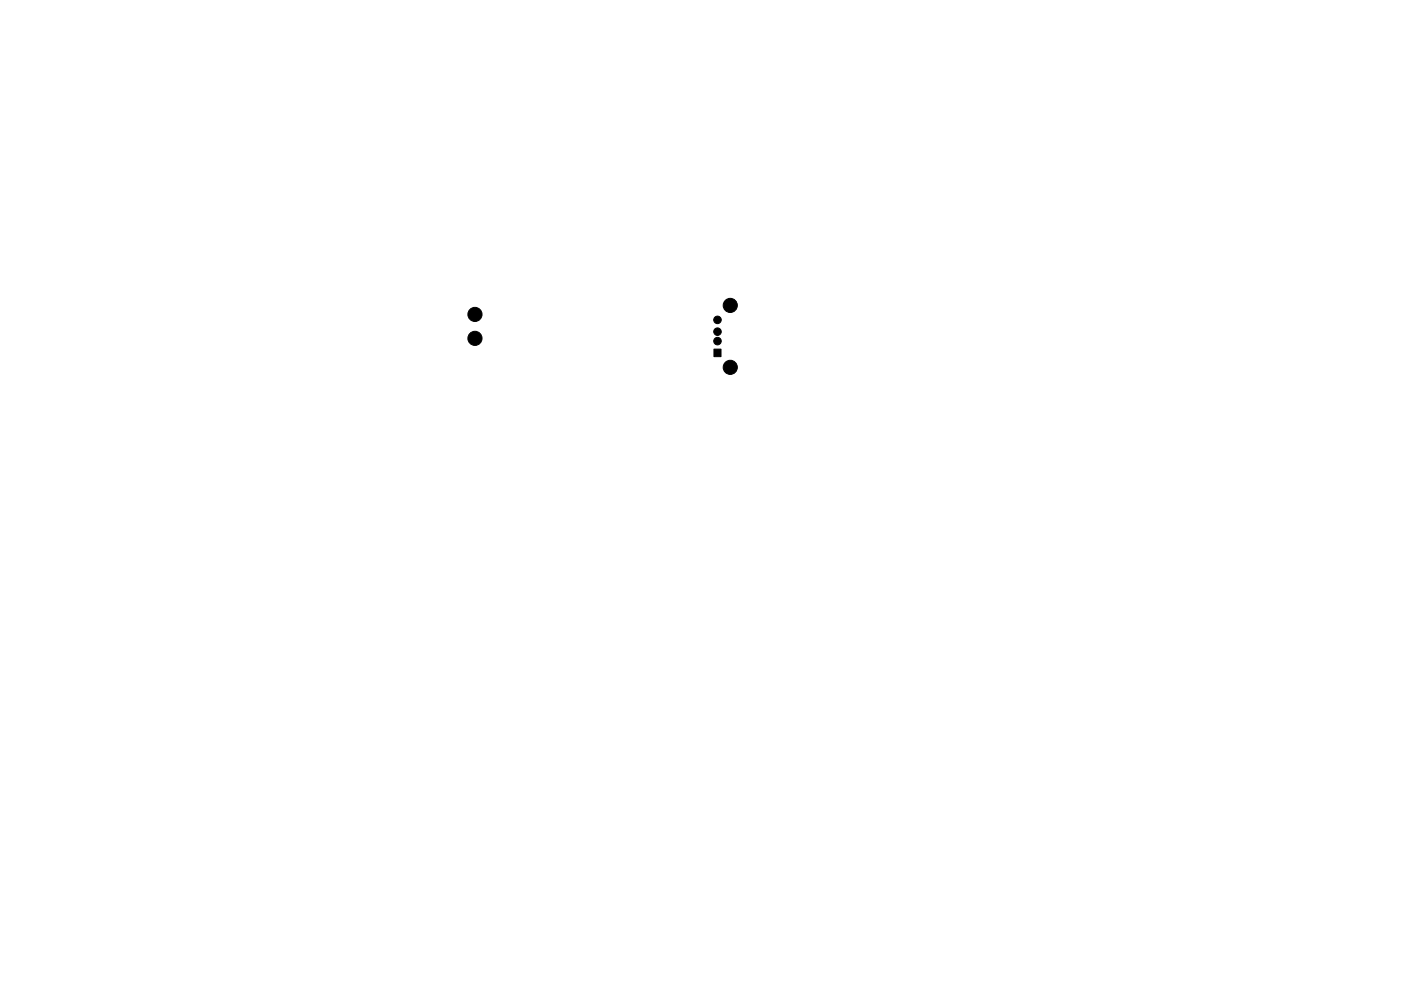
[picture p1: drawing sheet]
<svg xmlns="http://www.w3.org/2000/svg" width="297mm" height="210mm" viewBox="0 0 297 210" stroke-linecap="round" stroke-linejoin="round" font-family="sans-serif">
<g fill="#000" stroke="#000" stroke-width=".21">
<path d="M151.4 74.1h1.5v1.6h-1.5z"/>
<circle cx="100.7" cy="71.8" r="1.5"/>
<circle cx="100.7" cy="66.7" r="1.5"/>
<circle cx="152.1" cy="67.9" r=".8"/>
<circle cx="152.1" cy="70.4" r=".8"/>
<circle cx="152.1" cy="72.4" r=".8"/>
<circle cx="154.8" cy="77.9" r="1.5"/>
<circle cx="154.8" cy="64.8" r="1.5"/>
</g>
</svg>
